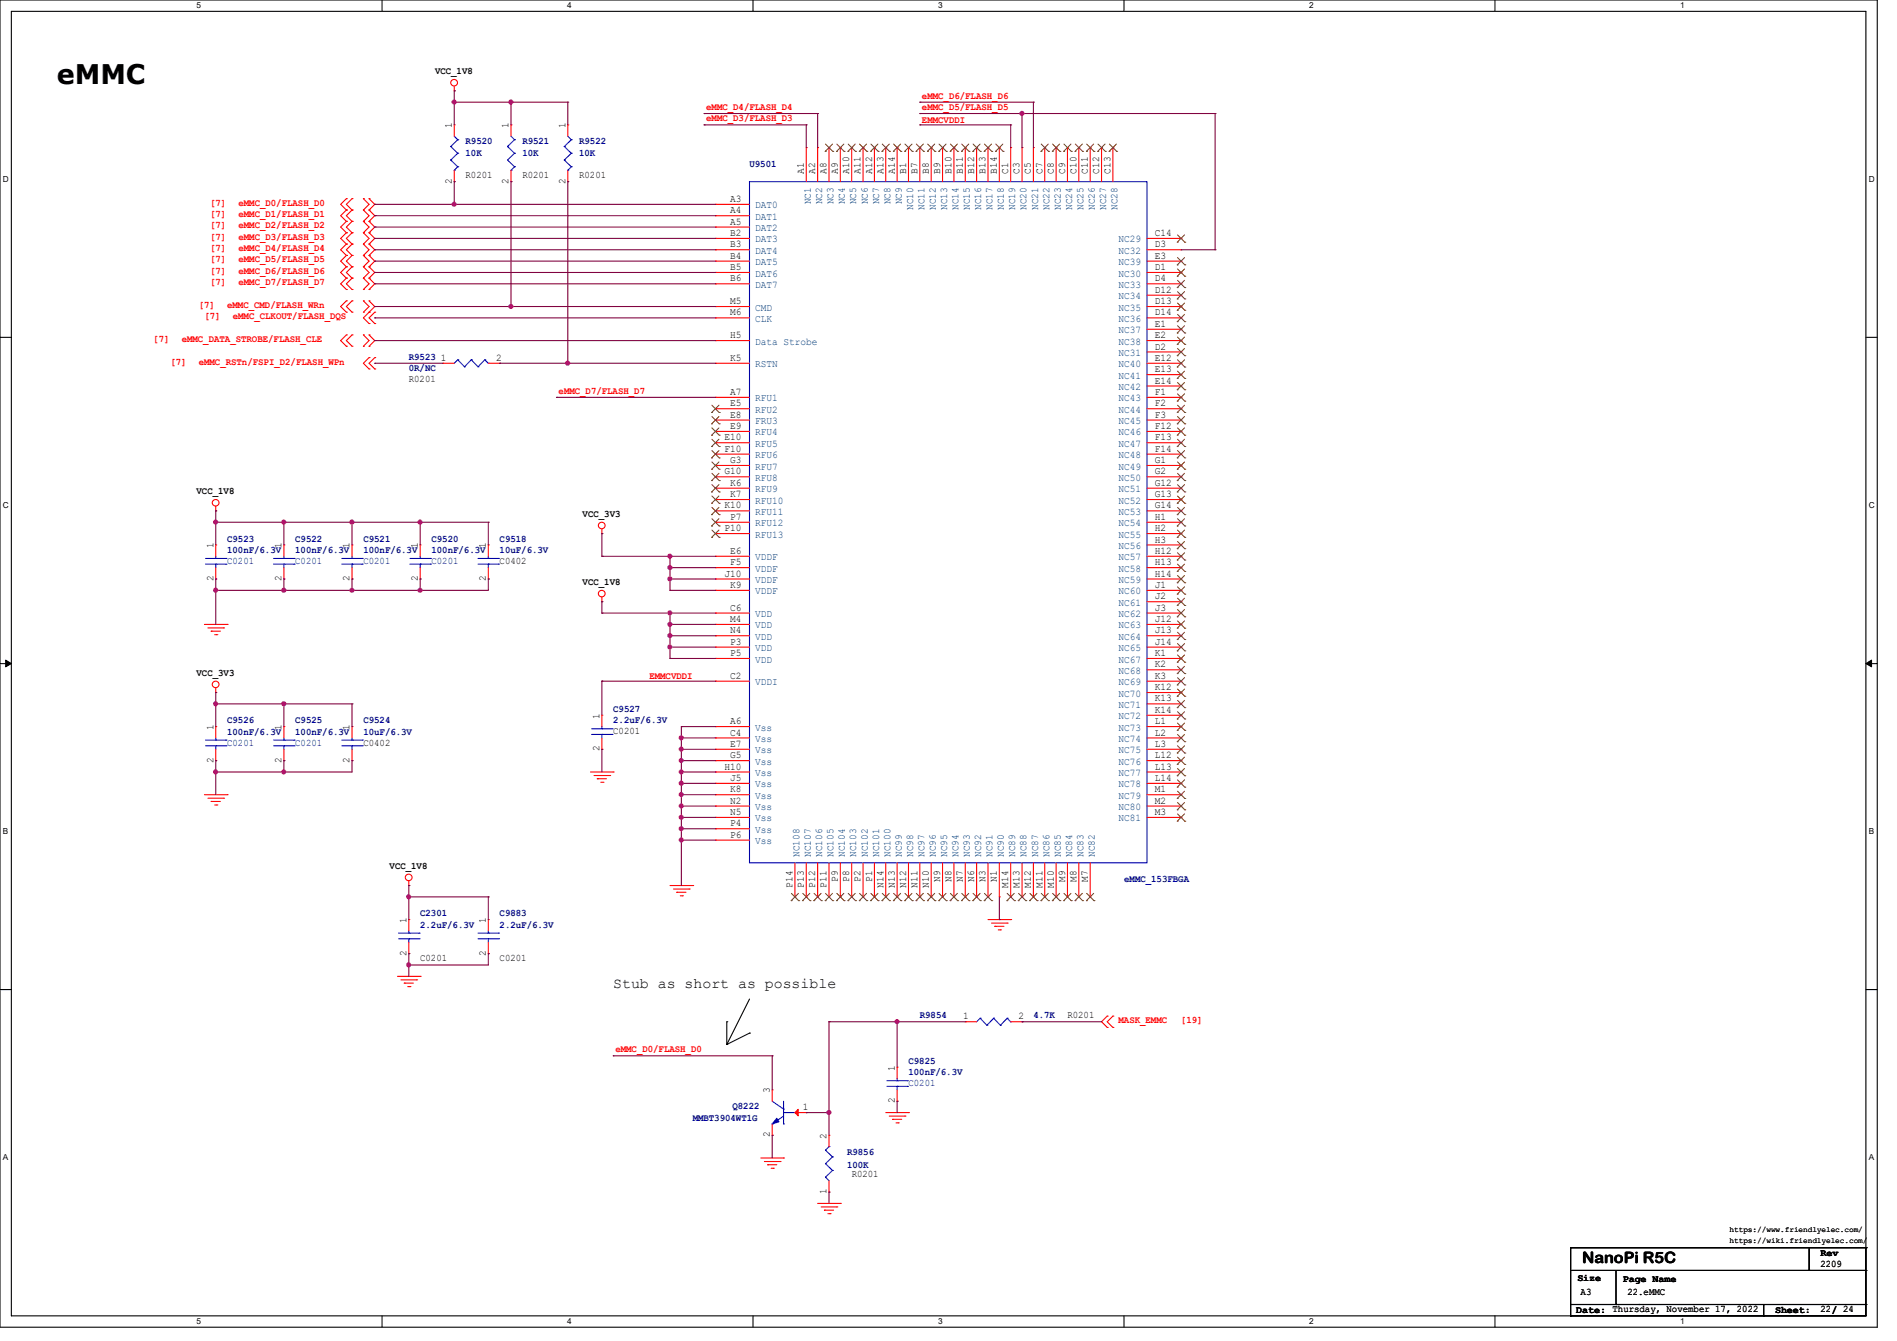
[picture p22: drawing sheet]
<svg xmlns="http://www.w3.org/2000/svg" width="297mm" height="210mm" viewBox="0 0 297 210" stroke-linecap="round" stroke-linejoin="round" font-family="sans-serif">
<defs><g id="words">
<text font-size="4.2" x="8.9" y="13.1">eMMC</text>
<text font-size="2.5" x="247.7" y="197.7">NanoPi R5C</text>
<text font-size="2.3" x="96" y="154.8">Stub as short as possible</text>
<g font-size="1.6">
<text x="68.1" y="11.6">VCC_1V8</text>
<text x="70.7" y="20.1" transform="rotate(-90 70.7 20.1)">1</text>
<text x="79.6" y="20.1" transform="rotate(-90 79.6 20.1)">1</text>
<text x="88.5" y="20.1" transform="rotate(-90 88.5 20.1)">1</text>
<text x="70.7" y="28.8" transform="rotate(-90 70.7 28.8)">2</text>
<text x="72.9" y="27.9">R0201</text>
<text x="79.6" y="28.8" transform="rotate(-90 79.6 28.8)">2</text>
<text x="81.8" y="27.9">R0201</text>
<text x="88.5" y="28.8" transform="rotate(-90 88.5 28.8)">2</text>
<text x="90.7" y="27.9">R0201</text>
<text x="125.9" y="27.2" transform="rotate(-90 125.9 27.2)">A1</text>
<text x="127.6" y="27.2" transform="rotate(-90 127.6 27.2)">A2</text>
<text x="129.4" y="27.2" transform="rotate(-90 129.4 27.2)">A8</text>
<text x="131.2" y="27.2" transform="rotate(-90 131.2 27.2)">A9</text>
<text x="133" y="27.2" transform="rotate(-90 133 27.2)">A10</text>
<text x="134.7" y="27.2" transform="rotate(-90 134.7 27.2)">A11</text>
<text x="136.5" y="27.2" transform="rotate(-90 136.5 27.2)">A12</text>
<text x="138.3" y="27.2" transform="rotate(-90 138.3 27.2)">A13</text>
<text x="140.1" y="27.2" transform="rotate(-90 140.1 27.2)">A14</text>
<text x="141.9" y="27.2" transform="rotate(-90 141.9 27.2)">B1</text>
<text x="143.6" y="27.2" transform="rotate(-90 143.6 27.2)">B7</text>
<text x="145.4" y="27.2" transform="rotate(-90 145.4 27.2)">B8</text>
<text x="147.2" y="27.2" transform="rotate(-90 147.2 27.2)">B9</text>
<text x="149" y="27.2" transform="rotate(-90 149 27.2)">B10</text>
<text x="150.8" y="27.2" transform="rotate(-90 150.8 27.2)">B11</text>
<text x="152.5" y="27.2" transform="rotate(-90 152.5 27.2)">B12</text>
<text x="154.3" y="27.2" transform="rotate(-90 154.3 27.2)">B13</text>
<text x="156.1" y="27.2" transform="rotate(-90 156.1 27.2)">B14</text>
<text x="157.9" y="27.2" transform="rotate(-90 157.9 27.2)">C1</text>
<text x="159.6" y="27.2" transform="rotate(-90 159.6 27.2)">C3</text>
<text x="161.4" y="27.2" transform="rotate(-90 161.4 27.2)">C5</text>
<text x="163.2" y="27.2" transform="rotate(-90 163.2 27.2)">C7</text>
<text x="165" y="27.2" transform="rotate(-90 165 27.2)">C8</text>
<text x="166.8" y="27.2" transform="rotate(-90 166.8 27.2)">C9</text>
<text x="168.5" y="27.2" transform="rotate(-90 168.5 27.2)">C10</text>
<text x="170.3" y="27.2" transform="rotate(-90 170.3 27.2)">C11</text>
<text x="172.1" y="27.2" transform="rotate(-90 172.1 27.2)">C12</text>
<text x="173.9" y="27.2" transform="rotate(-90 173.9 27.2)">C13</text>
<text x="114.3" y="31.6">A3</text>
<text x="114.3" y="33.4">A4</text>
<text x="114.3" y="35.2">A5</text>
<text x="114.3" y="37">B2</text>
<text x="114.3" y="38.7">B3</text>
<text x="114.3" y="40.5">B4</text>
<text x="180.8" y="37">C14</text>
<text x="180.8" y="38.7">D3</text>
<text x="180.8" y="40.5">E3</text>
<text x="114.3" y="42.3">B5</text>
<text x="114.3" y="44.1">B6</text>
<text x="114.3" y="47.6">M5</text>
<text x="180.8" y="42.3">D1</text>
<text x="180.8" y="44.1">D4</text>
<text x="180.8" y="45.8">D12</text>
<text x="180.8" y="47.6">D13</text>
<text x="114.3" y="53">H5</text>
<text x="114.3" y="49.4">M6</text>
<text x="180.8" y="49.4">D14</text>
<text x="180.8" y="51.2">E1</text>
<text x="180.8" y="53">E2</text>
<text x="64" y="59.9">R0201</text>
<text x="69" y="56.5">1</text>
<text x="77.7" y="56.5">2</text>
<text x="114.3" y="56.5">K5</text>
<text x="180.8" y="54.7">D2</text>
<text x="180.8" y="56.5">E12</text>
<text x="180.8" y="58.3">E13</text>
<text x="114.3" y="61.8">A7</text>
<text x="114.3" y="63.6">E5</text>
<text x="114.3" y="65.4">E8</text>
<text x="180.8" y="60.1">E14</text>
<text x="180.8" y="61.8">F1</text>
<text x="180.8" y="63.6">F2</text>
<text x="180.8" y="65.4">F3</text>
<text x="113.5" y="69">E10</text>
<text x="113.5" y="70.7">F10</text>
<text x="114.3" y="67.2">E9</text>
<text x="180.8" y="67.2">F12</text>
<text x="180.8" y="69">F13</text>
<text x="180.8" y="70.7">F14</text>
<text x="30.8" y="77.4">VCC_1V8</text>
<text x="113.5" y="74.3">G10</text>
<text x="114.3" y="72.5">G3</text>
<text x="114.3" y="76.1">K6</text>
<text x="114.3" y="77.9">K7</text>
<text x="180.8" y="72.5">G1</text>
<text x="180.8" y="74.3">G2</text>
<text x="180.8" y="76.1">G12</text>
<text x="180.8" y="77.9">G13</text>
<text x="91.2" y="80.9">VCC_3V3</text>
<text x="113.5" y="79.6">K10</text>
<text x="113.5" y="83.2">P10</text>
<text x="114.3" y="81.4">P7</text>
<text x="180.8" y="79.6">G14</text>
<text x="180.8" y="81.4">H1</text>
<text x="180.8" y="83.2">H2</text>
<text x="33.4" y="85.9" transform="rotate(-90 33.4 85.9)">1</text>
<text x="44.1" y="85.9" transform="rotate(-90 44.1 85.9)">1</text>
<text x="54.7" y="85.9" transform="rotate(-90 54.7 85.9)">1</text>
<text x="65.4" y="85.9" transform="rotate(-90 65.4 85.9)">1</text>
<text x="76.1" y="85.9" transform="rotate(-90 76.1 85.9)">1</text>
<text x="78.2" y="88.3">C0402</text>
<text x="114.3" y="86.7">E6</text>
<text x="114.3" y="88.5">F5</text>
<text x="180.8" y="85">H3</text>
<text x="180.8" y="86.7">H12</text>
<text x="180.8" y="88.5">H13</text>
<text x="33.4" y="91" transform="rotate(-90 33.4 91)">2</text>
<text x="44.1" y="91" transform="rotate(-90 44.1 91)">2</text>
<text x="54.7" y="91" transform="rotate(-90 54.7 91)">2</text>
<text x="65.4" y="91" transform="rotate(-90 65.4 91)">2</text>
<text x="76.1" y="91" transform="rotate(-90 76.1 91)">2</text>
<text x="91.2" y="91.6">VCC_1V8</text>
<text x="113.5" y="90.3">J10</text>
<text x="114.3" y="95.6">C6</text>
<text x="114.3" y="92.1">K9</text>
<text x="180.8" y="90.3">H14</text>
<text x="180.8" y="92.1">J1</text>
<text x="180.8" y="93.9">J2</text>
<text x="180.8" y="95.6">J3</text>
<text x="114.3" y="97.4">M4</text>
<text x="114.3" y="99.2">N4</text>
<text x="114.3" y="101">P3</text>
<text x="180.8" y="97.4">J12</text>
<text x="180.8" y="99.2">J13</text>
<text x="180.8" y="101">J14</text>
<text x="30.8" y="105.8">VCC_3V3</text>
<text x="114.3" y="106.3">C2</text>
<text x="114.3" y="102.7">P5</text>
<text x="180.8" y="102.7">K1</text>
<text x="180.8" y="104.5">K2</text>
<text x="180.8" y="106.3">K3</text>
<text x="93.9" y="112.6" transform="rotate(-90 93.9 112.6)">1</text>
<text x="114.3" y="113.4">A6</text>
<text x="180.8" y="108.1">K12</text>
<text x="180.8" y="109.9">K13</text>
<text x="180.8" y="111.6">K14</text>
<text x="180.8" y="113.4">L1</text>
<text x="33.4" y="119.5" transform="rotate(-90 33.4 119.5)">2</text>
<text x="33.4" y="114.3" transform="rotate(-90 33.4 114.3)">1</text>
<text x="44.1" y="119.5" transform="rotate(-90 44.1 119.5)">2</text>
<text x="44.1" y="114.3" transform="rotate(-90 44.1 114.3)">1</text>
<text x="54.7" y="119.5" transform="rotate(-90 54.7 119.5)">2</text>
<text x="54.7" y="114.3" transform="rotate(-90 54.7 114.3)">1</text>
<text x="56.9" y="116.8">C0402</text>
<text x="93.9" y="117.7" transform="rotate(-90 93.9 117.7)">2</text>
<text x="96" y="115">C0201</text>
<text x="114.3" y="115.2">C4</text>
<text x="114.3" y="117">E7</text>
<text x="114.3" y="118.7">G5</text>
<text x="180.8" y="115.2">L2</text>
<text x="180.8" y="117">L3</text>
<text x="180.8" y="118.7">L12</text>
<text x="113.5" y="120.5">H10</text>
<text x="114.3" y="122.3">J5</text>
<text x="114.3" y="124.1">K8</text>
<text x="114.3" y="125.9">N2</text>
<text x="180.8" y="120.5">L13</text>
<text x="180.8" y="122.3">L14</text>
<text x="180.8" y="124.1">M1</text>
<text x="180.8" y="125.9">M2</text>
<text x="114.3" y="127.6">N5</text>
<text x="114.3" y="129.4">P4</text>
<text x="114.3" y="131.2">P6</text>
<text x="180.8" y="127.6">M3</text>
<text x="61" y="136.1">VCC_1V8</text>
<text x="124.1" y="139" transform="rotate(-90 124.1 139)">P14</text>
<text x="125.9" y="139" transform="rotate(-90 125.9 139)">P13</text>
<text x="127.6" y="139" transform="rotate(-90 127.6 139)">P12</text>
<text x="129.4" y="139" transform="rotate(-90 129.4 139)">P11</text>
<text x="131.2" y="138.1" transform="rotate(-90 131.2 138.1)">P9</text>
<text x="133" y="138.1" transform="rotate(-90 133 138.1)">P8</text>
<text x="134.7" y="138.1" transform="rotate(-90 134.7 138.1)">P2</text>
<text x="136.5" y="138.1" transform="rotate(-90 136.5 138.1)">P1</text>
<text x="138.3" y="139" transform="rotate(-90 138.3 139)">N14</text>
<text x="140.1" y="139" transform="rotate(-90 140.1 139)">N13</text>
<text x="141.9" y="139" transform="rotate(-90 141.9 139)">N12</text>
<text x="143.6" y="139" transform="rotate(-90 143.6 139)">N11</text>
<text x="145.4" y="139" transform="rotate(-90 145.4 139)">N10</text>
<text x="147.2" y="138.1" transform="rotate(-90 147.2 138.1)">N9</text>
<text x="149" y="138.1" transform="rotate(-90 149 138.1)">N8</text>
<text x="150.8" y="138.1" transform="rotate(-90 150.8 138.1)">N7</text>
<text x="152.5" y="138.1" transform="rotate(-90 152.5 138.1)">N6</text>
<text x="154.3" y="138.1" transform="rotate(-90 154.3 138.1)">N3</text>
<text x="156.1" y="138.1" transform="rotate(-90 156.1 138.1)">N1</text>
<text x="157.9" y="139" transform="rotate(-90 157.9 139)">M14</text>
<text x="159.6" y="139" transform="rotate(-90 159.6 139)">M13</text>
<text x="161.4" y="139" transform="rotate(-90 161.4 139)">M12</text>
<text x="163.2" y="139" transform="rotate(-90 163.2 139)">M11</text>
<text x="165" y="139" transform="rotate(-90 165 139)">M10</text>
<text x="166.8" y="138.1" transform="rotate(-90 166.8 138.1)">M9</text>
<text x="168.5" y="138.1" transform="rotate(-90 168.5 138.1)">M8</text>
<text x="170.3" y="138.1" transform="rotate(-90 170.3 138.1)">M7</text>
<text x="63.6" y="149.7" transform="rotate(-90 63.6 149.7)">2</text>
<text x="63.6" y="144.6" transform="rotate(-90 63.6 144.6)">1</text>
<text x="76.1" y="149.7" transform="rotate(-90 76.1 149.7)">2</text>
<text x="76.1" y="144.6" transform="rotate(-90 76.1 144.6)">1</text>
<text x="65.8" y="150.6">C0201</text>
<text x="78.2" y="150.6">C0201</text>
<text x="150.8" y="159.6">1</text>
<text x="159.5" y="159.6">2</text>
<text x="167.1" y="159.5">R0201</text>
<text x="140.1" y="167.7" transform="rotate(-90 140.1 167.7)">1</text>
<text x="120.5" y="171.2" transform="rotate(-90 120.5 171.2)">3</text>
<text x="125.7" y="173.9">1</text>
<text x="140.1" y="172.8" transform="rotate(-90 140.1 172.8)">2</text>
<text x="120.5" y="178.1" transform="rotate(-90 120.5 178.1)">2</text>
<text x="129.4" y="178.4" transform="rotate(-90 129.4 178.4)">2</text>
<text x="133.3" y="184.4">R0201</text>
<text x="129.4" y="187" transform="rotate(-90 129.4 187)">1</text>
<text x="285" y="196.7">Rev</text>
<text x="247" y="200.6">Size</text>
<text x="247.5" y="202.9">A3</text>
<text x="254.1" y="200.7">Page Name</text>
<text x="254.8" y="202.9">22.eMMC</text>
<text x="285" y="198.4">2209</text>
<text x="246.8" y="205.6">Date: Thursday, November 17, 2022</text>
<text x="277.9" y="205.6">Sheet:</text>
<text x="285" y="205.5">22/ 24</text>
</g>
<g font-size="1.6" fill="#f00">
<text x="110.6" y="17.2">eMMC_D4/FLASH_D4</text>
<text x="144.4" y="15.5">eMMC_D6/FLASH_D6</text>
<text x="144.4" y="17.2">eMMC_D5/FLASH_D5</text>
<text x="110.6" y="19">eMMC_D3/FLASH_D3</text>
<text x="144.4" y="19.2">EMMCVDDI</text>
<text x="32.9" y="35.8">[7]</text>
<text x="32.9" y="32.2">[7]</text>
<text x="32.9" y="34">[7]</text>
<text x="37.3" y="35.8">eMMC_D2/FLASH_D2</text>
<text x="37.3" y="32.2">eMMC_D0/FLASH_D0</text>
<text x="37.3" y="34">eMMC_D1/FLASH_D1</text>
<text x="32.9" y="37.5">[7]</text>
<text x="32.9" y="39.3">[7]</text>
<text x="32.9" y="41.1">[7]</text>
<text x="37.3" y="37.5">eMMC_D3/FLASH_D3</text>
<text x="37.3" y="39.3">eMMC_D4/FLASH_D4</text>
<text x="37.3" y="41.1">eMMC_D5/FLASH_D5</text>
<text x="32.9" y="44.7">[7]</text>
<text x="32.9" y="42.9">[7]</text>
<text x="37.3" y="44.7">eMMC_D7/FLASH_D7</text>
<text x="37.3" y="42.9">eMMC_D6/FLASH_D6</text>
<text x="24" y="53.5">[7]</text>
<text x="28.4" y="53.5">eMMC_DATA_STROBE/FLASH_CLE</text>
<text x="31.1" y="48.2">[7]</text>
<text x="32" y="50">[7]</text>
<text x="35.6" y="48.2">eMMC_CMD/FLASH_WRn</text>
<text x="36.4" y="50">eMMC_CLKOUT/FLASH_DQS</text>
<text x="26.7" y="57.1">[7]</text>
<text x="31.1" y="57.1">eMMC_RSTn/FSPI_D2/FLASH_WPn</text>
<text x="87.5" y="61.7">eMMC_D7/FLASH_D7</text>
<text x="101.7" y="106.3">EMMCVDDI</text>
<text x="175.1" y="160.2">MASK_EMMC</text>
<text x="184.9" y="160.2">[19]</text>
<text x="96.3" y="164.8">eMMC_D0/FLASH_D0</text>
</g>
<g font-size="1.6" fill="#00007f">
<text x="72.9" y="22.6">R9520</text>
<text x="81.8" y="22.6">R9521</text>
<text x="90.7" y="22.6">R9522</text>
<text x="72.9" y="24.4">10K</text>
<text x="81.8" y="24.4">10K</text>
<text x="90.7" y="24.4">10K</text>
<text x="117.3" y="26.2">U9501</text>
<text x="64" y="56.4">R9523</text>
<text x="64" y="58.2">0R/NC</text>
<text x="35.6" y="84.8">C9523</text>
<text x="35.6" y="86.6">100nF/6.3V</text>
<text x="35.6" y="88.3">C0201</text>
<text x="46.2" y="84.8">C9522</text>
<text x="46.2" y="86.6">100nF/6.3V</text>
<text x="46.2" y="88.3">C0201</text>
<text x="56.9" y="84.8">C9521</text>
<text x="56.9" y="86.6">100nF/6.3V</text>
<text x="56.9" y="88.3">C0201</text>
<text x="67.6" y="84.8">C9520</text>
<text x="67.6" y="86.6">100nF/6.3V</text>
<text x="67.6" y="88.3">C0201</text>
<text x="78.2" y="84.8">C9518</text>
<text x="78.2" y="86.6">10uF/6.3V</text>
<text x="35.6" y="113.3">C9526</text>
<text x="46.2" y="113.3">C9525</text>
<text x="56.9" y="113.3">C9524</text>
<text x="96" y="111.5">C9527</text>
<text x="96" y="113.3">2.2uF/6.3V</text>
<text x="35.6" y="115.1">100nF/6.3V</text>
<text x="35.6" y="116.8">C0201</text>
<text x="46.2" y="115.1">100nF/6.3V</text>
<text x="46.2" y="116.8">C0201</text>
<text x="56.9" y="115.1">10uF/6.3V</text>
<text x="65.8" y="143.5">C2301</text>
<text x="78.2" y="143.5">C9883</text>
<text x="176" y="138.2">eMMC_153FBGA</text>
<text x="65.8" y="145.3">2.2uF/6.3V</text>
<text x="78.2" y="145.3">2.2uF/6.3V</text>
<text x="144" y="159.5">R9854</text>
<text x="161.8" y="159.5">4.7K</text>
<text x="142.2" y="166.6">C9825</text>
<text x="114.7" y="173.7">Q8222</text>
<text x="142.2" y="168.4">100nF/6.3V</text>
<text x="142.2" y="170.1">C0201</text>
<text x="108.5" y="175.5">MMBT3904WT1G</text>
<text x="132.6" y="180.8">R9856</text>
<text x="132.6" y="183">100K</text>
</g>
<g font-size="1.6" fill="#003f7f">
<text x="118.2" y="32.6">DAT0</text>
<text x="118.2" y="34.4">DAT1</text>
<text x="127" y="32" transform="rotate(-90 127 32)">NC1</text>
<text x="128.7" y="32" transform="rotate(-90 128.7 32)">NC2</text>
<text x="130.5" y="32" transform="rotate(-90 130.5 32)">NC3</text>
<text x="132.3" y="32" transform="rotate(-90 132.3 32)">NC4</text>
<text x="134.1" y="32" transform="rotate(-90 134.1 32)">NC5</text>
<text x="135.8" y="32" transform="rotate(-90 135.8 32)">NC6</text>
<text x="137.6" y="32" transform="rotate(-90 137.6 32)">NC7</text>
<text x="139.4" y="32" transform="rotate(-90 139.4 32)">NC8</text>
<text x="141.2" y="32" transform="rotate(-90 141.2 32)">NC9</text>
<text x="143" y="32.9" transform="rotate(-90 143 32.9)">NC10</text>
<text x="144.7" y="32.9" transform="rotate(-90 144.7 32.9)">NC11</text>
<text x="146.5" y="32.9" transform="rotate(-90 146.5 32.9)">NC12</text>
<text x="148.3" y="32.9" transform="rotate(-90 148.3 32.9)">NC13</text>
<text x="150.1" y="32.9" transform="rotate(-90 150.1 32.9)">NC14</text>
<text x="151.9" y="32.9" transform="rotate(-90 151.9 32.9)">NC15</text>
<text x="153.6" y="32.9" transform="rotate(-90 153.6 32.9)">NC16</text>
<text x="155.4" y="32.9" transform="rotate(-90 155.4 32.9)">NC17</text>
<text x="157.2" y="32.9" transform="rotate(-90 157.2 32.9)">NC18</text>
<text x="159" y="32.9" transform="rotate(-90 159 32.9)">NC19</text>
<text x="160.7" y="32.9" transform="rotate(-90 160.7 32.9)">NC20</text>
<text x="162.5" y="32.9" transform="rotate(-90 162.5 32.9)">NC21</text>
<text x="164.3" y="32.9" transform="rotate(-90 164.3 32.9)">NC22</text>
<text x="166.1" y="32.9" transform="rotate(-90 166.1 32.9)">NC23</text>
<text x="167.9" y="32.9" transform="rotate(-90 167.9 32.9)">NC24</text>
<text x="169.6" y="32.9" transform="rotate(-90 169.6 32.9)">NC25</text>
<text x="171.4" y="32.9" transform="rotate(-90 171.4 32.9)">NC26</text>
<text x="173.2" y="32.9" transform="rotate(-90 173.2 32.9)">NC27</text>
<text x="175" y="32.9" transform="rotate(-90 175 32.9)">NC28</text>
<text x="118.2" y="36.2">DAT2</text>
<text x="118.2" y="38">DAT3</text>
<text x="118.2" y="39.8">DAT4</text>
<text x="118.2" y="41.5">DAT5</text>
<text x="175.1" y="38">NC29</text>
<text x="175.1" y="39.8">NC32</text>
<text x="175.1" y="41.5">NC39</text>
<text x="118.2" y="43.3">DAT6</text>
<text x="118.2" y="45.1">DAT7</text>
<text x="175.1" y="43.3">NC30</text>
<text x="175.1" y="45.1">NC33</text>
<text x="175.1" y="46.9">NC34</text>
<text x="118.2" y="54">Data Strobe</text>
<text x="118.2" y="48.6">CMD</text>
<text x="118.2" y="50.4">CLK</text>
<text x="175.1" y="48.6">NC35</text>
<text x="175.1" y="50.4">NC36</text>
<text x="175.1" y="52.2">NC37</text>
<text x="175.1" y="54">NC38</text>
<text x="118.2" y="57.5">RSTN</text>
<text x="175.1" y="55.8">NC31</text>
<text x="175.1" y="57.5">NC40</text>
<text x="175.1" y="59.3">NC41</text>
<text x="118.2" y="62.9">RFU1</text>
<text x="118.2" y="64.6">RFU2</text>
<text x="175.1" y="61.1">NC42</text>
<text x="175.1" y="62.9">NC43</text>
<text x="175.1" y="64.6">NC44</text>
<text x="118.2" y="66.4">FRU3</text>
<text x="118.2" y="68.2">RFU4</text>
<text x="118.2" y="70">RFU5</text>
<text x="118.2" y="71.8">RFU6</text>
<text x="175.1" y="66.4">NC45</text>
<text x="175.1" y="68.2">NC46</text>
<text x="175.1" y="70">NC47</text>
<text x="175.1" y="71.8">NC48</text>
<text x="118.2" y="73.5">RFU7</text>
<text x="118.2" y="75.3">RFU8</text>
<text x="118.2" y="77.1">RFU9</text>
<text x="175.1" y="73.5">NC49</text>
<text x="175.1" y="75.3">NC50</text>
<text x="175.1" y="77.1">NC51</text>
<text x="118.2" y="78.9">RFU10</text>
<text x="118.2" y="80.6">RFU11</text>
<text x="118.2" y="82.4">RFU12</text>
<text x="175.1" y="78.9">NC52</text>
<text x="175.1" y="80.6">NC53</text>
<text x="175.1" y="82.4">NC54</text>
<text x="118.2" y="87.8">VDDF</text>
<text x="118.2" y="89.5">VDDF</text>
<text x="118.2" y="84.2">RFU13</text>
<text x="175.1" y="84.2">NC55</text>
<text x="175.1" y="86">NC56</text>
<text x="175.1" y="87.8">NC57</text>
<text x="175.1" y="89.5">NC58</text>
<text x="118.2" y="91.3">VDDF</text>
<text x="118.2" y="93.1">VDDF</text>
<text x="175.1" y="91.3">NC59</text>
<text x="175.1" y="93.1">NC60</text>
<text x="175.1" y="94.9">NC61</text>
<text x="118.2" y="96.6">VDD</text>
<text x="118.2" y="98.4">VDD</text>
<text x="118.2" y="100.2">VDD</text>
<text x="118.2" y="102">VDD</text>
<text x="175.1" y="96.6">NC62</text>
<text x="175.1" y="98.4">NC63</text>
<text x="175.1" y="100.2">NC64</text>
<text x="175.1" y="102">NC65</text>
<text x="118.2" y="107.3">VDDI</text>
<text x="118.2" y="103.8">VDD</text>
<text x="175.1" y="103.8">NC67</text>
<text x="175.1" y="105.5">NC68</text>
<text x="175.1" y="107.3">NC69</text>
<text x="175.1" y="109.1">NC70</text>
<text x="175.1" y="110.9">NC71</text>
<text x="175.1" y="112.7">NC72</text>
<text x="118.2" y="114.4">Vss</text>
<text x="118.2" y="116.2">Vss</text>
<text x="118.2" y="118">Vss</text>
<text x="118.2" y="119.8">Vss</text>
<text x="175.1" y="114.4">NC73</text>
<text x="175.1" y="116.2">NC74</text>
<text x="175.1" y="118">NC75</text>
<text x="175.1" y="119.8">NC76</text>
<text x="118.2" y="121.5">Vss</text>
<text x="118.2" y="123.3">Vss</text>
<text x="118.2" y="125.1">Vss</text>
<text x="175.1" y="121.5">NC77</text>
<text x="175.1" y="123.3">NC78</text>
<text x="175.1" y="125.1">NC79</text>
<text x="118.2" y="126.9">Vss</text>
<text x="118.2" y="128.7">Vss</text>
<text x="118.2" y="130.4">Vss</text>
<text x="175.1" y="126.9">NC80</text>
<text x="175.1" y="128.7">NC81</text>
<text x="118.2" y="132.2">Vss</text>
<text x="125.2" y="134.2" transform="rotate(-90 125.2 134.2)">NC108</text>
<text x="127" y="134.2" transform="rotate(-90 127 134.2)">NC107</text>
<text x="128.7" y="134.2" transform="rotate(-90 128.7 134.2)">NC106</text>
<text x="130.5" y="134.2" transform="rotate(-90 130.5 134.2)">NC105</text>
<text x="132.3" y="134.2" transform="rotate(-90 132.3 134.2)">NC104</text>
<text x="134.1" y="134.2" transform="rotate(-90 134.1 134.2)">NC103</text>
<text x="135.8" y="134.2" transform="rotate(-90 135.8 134.2)">NC102</text>
<text x="137.6" y="134.2" transform="rotate(-90 137.6 134.2)">NC101</text>
<text x="139.4" y="134.2" transform="rotate(-90 139.4 134.2)">NC100</text>
<text x="141.2" y="134.2" transform="rotate(-90 141.2 134.2)">NC99</text>
<text x="143" y="134.2" transform="rotate(-90 143 134.2)">NC98</text>
<text x="144.7" y="134.2" transform="rotate(-90 144.7 134.2)">NC97</text>
<text x="146.5" y="134.2" transform="rotate(-90 146.5 134.2)">NC96</text>
<text x="148.3" y="134.2" transform="rotate(-90 148.3 134.2)">NC95</text>
<text x="150.1" y="134.2" transform="rotate(-90 150.1 134.2)">NC94</text>
<text x="151.9" y="134.2" transform="rotate(-90 151.9 134.2)">NC93</text>
<text x="153.6" y="134.2" transform="rotate(-90 153.6 134.2)">NC92</text>
<text x="155.4" y="134.2" transform="rotate(-90 155.4 134.2)">NC91</text>
<text x="157.2" y="134.2" transform="rotate(-90 157.2 134.2)">NC90</text>
<text x="159" y="134.2" transform="rotate(-90 159 134.2)">NC89</text>
<text x="160.7" y="134.2" transform="rotate(-90 160.7 134.2)">NC88</text>
<text x="162.5" y="134.2" transform="rotate(-90 162.5 134.2)">NC87</text>
<text x="164.3" y="134.2" transform="rotate(-90 164.3 134.2)">NC86</text>
<text x="166.1" y="134.2" transform="rotate(-90 166.1 134.2)">NC85</text>
<text x="167.9" y="134.2" transform="rotate(-90 167.9 134.2)">NC84</text>
<text x="169.6" y="134.2" transform="rotate(-90 169.6 134.2)">NC83</text>
<text x="171.4" y="134.2" transform="rotate(-90 171.4 134.2)">NC82</text>
</g>
<g font-size="1.3">
<text x="30.8" y="1.3">5</text>
<text x="88.8" y="1.3">4</text>
<text x="146.9" y="1.3">3</text>
<text x="205" y="1.3">2</text>
<text x="263.1" y="1.3">1</text>
<text x=".5" y="28.4">D</text>
<text x="292.6" y="28.4">D</text>
<text x=".5" y="79.5">C</text>
<text x="292.6" y="79.5">C</text>
<text x=".5" y="130.6">B</text>
<text x="292.6" y="130.6">B</text>
<text x=".5" y="181.7">A</text>
<text x="292.6" y="181.7">A</text>
<text x="30.8" y="207.4">5</text>
<text x="88.8" y="207.4">4</text>
<text x="146.9" y="207.4">3</text>
<text x="205" y="207.4">2</text>
<text x="263.1" y="207.4">1</text>
</g>
<g font-size="1.2">
<text x="270.8" y="194.6">https://wiki.friendlyelec.com/</text>
<text x="270.8" y="192.9">https://www.friendlyelec.com/</text>
</g>
</g></defs>
<path d="M0 0h293.9v207.9h-293.9zM1.8 1.8h290.3v204.3h-290.3z" fill="none" stroke="#000" stroke-width=".17"/>
<g fill="#fff">
<path d="M30.8 .2h.7v1.4h-.7z"/>
<path d="M30.8 206.2h.7v1.4h-.7z"/>
</g>
<path d="M59.8 0v1.8M59.8 206.1v1.8" fill="none" stroke="#000" stroke-width=".17"/>
<g fill="#fff">
<path d="M88.8 .2h.7v1.4h-.7z"/>
<path d="M88.8 206.2h.7v1.4h-.7z"/>
</g>
<path d="M117.9 0v1.8M117.9 206.1v1.8" fill="none" stroke="#000" stroke-width=".17"/>
<g fill="#fff">
<path d="M146.9 .2h.7v1.4h-.7z"/>
<path d="M146.9 206.2h.7v1.4h-.7z"/>
</g>
<path d="M176 0v1.8M176 206.1v1.8" fill="none" stroke="#000" stroke-width=".17"/>
<g fill="#fff">
<path d="M205 .2h.7v1.4h-.7z"/>
<path d="M205 206.2h.7v1.4h-.7z"/>
</g>
<path d="M234.1 0v1.8M234.1 206.1v1.8" fill="none" stroke="#000" stroke-width=".17"/>
<g fill="#fff">
<path d="M263.1 .2h.6v1.4h-.6z"/>
<path d="M263.1 206.2h.6v1.4h-.6z"/>
<path d="M.5 27.3h.9v1.4h-.9z"/>
<path d="M292.6 27.3h.9v1.4h-.9z"/>
<path d="M.5 78.4h.9v1.4h-.9z"/>
<path d="M292.6 78.4h.9v1.4h-.9z"/>
</g>
<path d="M0 52.8h1.8M292.1 52.8h1.8" fill="none" stroke="#000" stroke-width=".17"/>
<g fill="#fff">
<path d="M.5 129.5h.8v1.4h-.8z"/>
<path d="M292.6 129.5h.8v1.4h-.8z"/>
</g>
<path d="M0 103.9h1.8M292.1 103.9h1.8" fill="none" stroke="#000" stroke-width=".17"/>
<path d="M.9 103.4l.9 .5-.9 .5zM292.1 103.9l.9-.5v1z" fill="#000" stroke="#000" stroke-width=".16"/>
<g fill="#fff">
<path d="M.5 180.5h.8v1.4h-.8z"/>
<path d="M292.6 180.5h.8v1.4h-.8z"/>
</g>
<g fill="none" stroke="#000" stroke-width=".17">
<path d="M0 155h1.8M117.3 156.5l-3.5 7.1M292.1 155h1.8M113.8 163.6h.1M113.8 160h.1M113.8 160v3.6M117.3 161.8h.1M117.3 161.8l-3.5 1.8M245.9 195.4h.1M245.9 199h46.2M245.9 195.4v10.7M245.9 195.4h46.2"/>
<path d="M253 199v5.3M283.3 199h.1M283.3 195.4v3.6M292.1 199h.1M292.1 195.4h.1M292.1 195.4v10.7h-46.2M245.9 206.1h.1M245.9 204.3h46.2M253 204.3h.1M256.6 204.3h.1M276.1 206.1h.1M276.1 204.3v1.8"/>
<path d="M292.1 204.3h.1"/>
</g>
<g fill="none" stroke="#f00" stroke-width=".17">
<path d="M71.1 14.2h.1M71.1 19.6h.1M71.1 13.5v.7M71.1 19.6v1.7M80 19.6h.1M80 19.6v1.7M88.9 19.6h.1M88.9 19.6v1.7M54.2 36.4h.1M54.2 34.7h.1M54.2 32.9h.1M54.2 31.1h.1"/>
<path d="M54.2 38.2h.1M54.2 34.7l-.9 .9 .9 .8M54.2 36.4l-.9 .9 .9 .9M54.2 31.1l-.9 .9 .9 .9M54.2 32.9l-.9 .9 .9 .9M54.2 38.2l-.9 .9 .9 .9M55.1 36.4h.1M55.1 34.7h.1M55.1 32.9h.1M55.1 31.1h.1M55.1 38.2h.1M55.1 38.2l-.9 .9 .9 .9"/>
<path d="M55.1 31.1l-.9 .9 .9 .9M55.1 34.7l-.9 .9 .9 .8M55.1 32.9l-.9 .9 .9 .9M55.1 36.4l-.9 .9 .9 .9M56.9 36.4h.1M56.9 34.7h.1M56.9 32.9h.1M56.9 31.1h.1M56.9 38.2h.1M56.9 34.7l.9 .9-.9 .8M56.9 38.2l.9 .9-.9 .9M56.9 31.1l.9 .9-.9 .9"/>
<path d="M56.9 36.4l.9 .9-.9 .9M56.9 32.9l.9 .9-.9 .9M57.8 34.7h.1M57.8 36.4h.1M57.8 31.1h.1M57.8 32.9h.1M57.8 38.2h.1M57.8 34.7l.9 .9-.9 .8M57.8 31.1l.9 .9-.9 .9M57.8 36.4l.9 .9-.9 .9M57.8 38.2l.9 .9-.9 .9M57.8 32.9l.9 .9-.9 .9"/>
<path d="M71.1 28.4h.1M71.1 26.7v1.7M80 28.4h.1M80 26.7v1.7M88.9 28.4h.1M88.9 26.7v1.7M112 32h.1M112 33.8h.1M112 35.6h.1M112 37.3h.1M112 39.1h.1M112 32h5.3"/>
<path d="M112 33.8h5.3M112 35.6h5.3M112 37.3h5.3M112 39.1h5.3M126.2 23.1h.1M126.2 23.1v5.3M128 23.1h.1M128 23.1v5.3M129.8 23.1h.1M129.8 23.1v5.3M131.6 23.1h.1M131.6 23.1v5.3"/>
<path d="M133.4 23.1h.1M133.4 23.1v5.3M135.1 23.1h.1M135.1 23.1v5.3M136.9 23.1h.1M136.9 23.1v5.3M138.7 23.1h.1M138.7 23.1v5.3M140.5 23.1h.1M140.5 23.1v5.3M142.2 23.1h.1M142.2 23.1v5.3"/>
<path d="M144 23.1h.1M144 23.1v5.3M145.8 23.1h.1M145.8 23.1v5.3M147.6 23.1h.1M147.6 23.1v5.3M149.4 23.1h.1M149.4 23.1v5.3M151.1 23.1h.1M151.1 23.1v5.3M152.9 23.1h.1M152.9 23.1v5.3"/>
<path d="M154.7 23.1h.1M154.7 23.1v5.3M156.5 23.1h.1M156.5 23.1v5.3M158.2 23.1h.1M158.2 23.1v5.3M160 23.1h.1M160 23.1v5.3M161.8 23.1h.1M161.8 23.1v5.3M163.6 23.1h.1M163.6 23.1v5.3"/>
<path d="M165.4 23.1h.1M165.4 23.1v5.3M167.1 23.1h.1M167.1 23.1v5.3M168.9 23.1h.1M168.9 23.1v5.3M170.7 23.1h.1M170.7 23.1v5.3M172.5 23.1h.1M172.5 23.1v5.3M174.2 23.1h.1M174.2 23.1v5.3"/>
<path d="M179.6 37.3h5.3M179.6 39.1h5.3M184.9 37.3h.1M184.9 39.1h.1M54.2 40h.1M54.2 45.3h.1M54.2 43.6h.1M54.2 41.8h.1M54.2 54.2h.1M54.2 52.5h.1M54.2 48.9h.1M54.2 47.1h.1"/>
<path d="M54.2 40l-.9 .9 .9 .9M54.2 41.8l-.9 .9 .9 .9M54.2 43.6l-.9 .8 .9 .9M54.2 47.1l-.9 .9 .9 .9M54.2 52.5l-.9 .8 .9 .9M55.1 40h.1M55.1 45.3h.1M55.1 43.6h.1M55.1 41.8h.1M55.1 54.2h.1M55.1 52.5h.1M55.1 48.9h.1"/>
<path d="M55.1 47.1h.1M55.1 40l-.9 .9 .9 .9M55.1 41.8l-.9 .9 .9 .9M55.1 47.1l-.9 .9 .9 .9M55.1 43.6l-.9 .8 .9 .9M55.1 52.5l-.9 .8 .9 .9M56.9 40h.1M56.9 45.3h.1M56.9 43.6h.1M56.9 41.8h.1M56.9 54.2h.1M56.9 52.5h.1"/>
<path d="M56.9 48.9h.1M56.9 47.1h.1M56.9 40l.9 .9-.9 .9M56.9 41.8l.9 .9-.9 .9M56.9 43.6l.9 .8-.9 .9M56.9 47.1l.9 .9-.9 .9M56.9 52.5l.9 .8-.9 .9M57.8 40h.1M57.8 43.6h.1M57.8 45.3h.1M57.8 41.8h.1M57.8 52.5h.1"/>
<path d="M57.8 54.2h.1M57.8 50.7h.1M57.8 48.9h.1M57.8 47.1h.1M57.8 57.8h.1M57.8 56h.1M57.8 40l.9 .9-.9 .9M57.8 41.8l.9 .9-.9 .9M57.8 43.6l.9 .8-.9 .9M57.8 47.1l.9 .9-1.8 1.8 .9 .9M57.8 52.5l.9 .8-.9 .9M57.8 56l-.9 .9 .9 .9"/>
<path d="M58.7 50.7h.1M58.7 48.9h.1M58.7 57.8h.1M58.7 56h.1M58.7 56l-.9 .9 .9 .9M58.7 48.9l-.9 .9 .9 .9M69.3 56.9h.1M69.3 56.9h1.8M76.5 56.9h1.7M78.2 56.9h.1M112 40.9h.1M112 42.7h.1"/>
<path d="M112 44.4h.1M112 53.3h.1M112 56.9h.1M112 48h.1M112 49.8h.1M112 40.9h5.3M112 42.7h5.3M112 44.4h5.3M112 48h5.3M112 49.8h5.3M112 53.3h5.3M112 56.9h5.3"/>
<path d="M179.6 40.9h5.3M179.6 42.7h5.3M179.6 44.4h5.3M179.6 46.2h5.3M179.6 48h5.3M179.6 49.8h5.3M179.6 51.6h5.3M179.6 53.3h5.3M179.6 55.1h5.3M179.6 56.9h5.3M179.6 58.7h5.3M184.9 40.9h.1"/>
<path d="M184.9 42.7h.1M184.9 44.4h.1M184.9 46.2h.1M184.9 48h.1M184.9 49.8h.1M184.9 51.6h.1M184.9 53.3h.1M184.9 55.1h.1M184.9 56.9h.1M184.9 58.7h.1M33.8 79.3v.7M112 62.2h.1"/>
<path d="M112 64h.1M112 65.8h.1M112 67.6h.1M112 69.3h.1M112 71.1h.1M112 72.9h.1M112 74.7h.1M112 76.5h.1M112 78.2h.1M112 62.2h5.3M112 64h5.3M112 65.8h5.3"/>
<path d="M112 67.6h5.3M112 69.3h5.3M112 71.1h5.3M112 72.9h5.3M112 74.7h5.3M112 76.5h5.3M112 78.2h5.3M179.6 62.2h5.3M179.6 64h5.3M179.6 65.8h5.3M179.6 67.6h5.3M179.6 69.3h5.3"/>
<path d="M179.6 60.5h5.3M179.6 71.1h5.3M179.6 72.9h5.3M179.6 74.7h5.3M179.6 76.5h5.3M179.6 78.2h5.3M184.9 60.5h.1M184.9 62.2h.1M184.9 64h.1M184.9 65.8h.1M184.9 67.6h.1M184.9 69.3h.1"/>
<path d="M184.9 71.1h.1M184.9 72.9h.1M184.9 74.7h.1M184.9 76.5h.1M184.9 78.2h.1M32 97.8h3.6M32.6 98.3h2.4M33.1 98.8h.1M33.1 98.8h1.4M33.6 99.4h.4M33.8 80h.1M33.8 85.3h.1"/>
<path d="M33.8 90.7h.1M33.8 85.3v1.8M33.8 88.9v1.8M34 99.4h.1M35 98.3h.1M35.6 97.8h.1M44.5 85.3h.1M44.5 90.7h.1M44.5 85.3v1.8M44.5 88.9v1.8M55.1 85.3h.1M55.1 90.7h.1"/>
<path d="M55.1 85.3v1.8M55.1 88.9v1.8M65.8 85.3h.1M65.8 90.7h.1M65.8 85.3v1.8M65.8 88.9v1.8M76.5 85.3h.1M76.5 90.7h.1M76.5 85.3v1.8M76.5 88.9v1.8M94.2 94.2h.1M94.2 83.6h.1"/>
<path d="M94.2 82.8v.8M94.2 93.5v.7M112 96h.1M112 87.1h.1M112 88.9h.1M112 90.7h.1M112 92.5h.1M112 80h.1M112 97.8h.1M112 99.6h.1M112 81.8h.1M112 83.6h.1"/>
<path d="M112 97.8h5.3M112 96h5.3M112 87.1h5.3M112 88.9h5.3M112 80h5.3M112 81.8h5.3M112 83.6h5.3M112 90.7h5.3M112 92.5h5.3M112 99.6h5.3M179.6 97.8h5.3M179.6 96h5.3"/>
<path d="M179.6 87.1h5.3M179.6 88.9h5.3M179.6 80h5.3M179.6 81.8h5.3M179.6 83.6h5.3M179.6 85.3h5.3M179.6 90.7h5.3M179.6 92.5h5.3M179.6 94.2h5.3M179.6 99.6h5.3M184.9 80h.1M184.9 81.8h.1"/>
<path d="M184.9 83.6h.1M184.9 85.3h.1M184.9 87.1h.1M184.9 88.9h.1M184.9 90.7h.1M184.9 92.5h.1M184.9 94.2h.1M184.9 96h.1M184.9 97.8h.1M184.9 99.6h.1M33.8 108.5h.1M33.8 113.8h.1"/>
<path d="M33.8 119.1h.1M33.8 107.7v.8M33.8 113.8v1.8M33.8 117.3v1.8M44.5 113.8h.1M44.5 119.1h.1M44.5 113.8v1.8M44.5 117.3v1.8M55.1 113.8h.1M55.1 119.1h.1M55.1 113.8v1.8M55.1 117.3v1.8"/>
<path d="M94.2 112h.1M94.2 117.3h.1M94.2 112v1.8M94.2 115.6v1.7M112 113.8h.1M112 106.7h.1M112 115.6h.1M112 117.3h.1M112 119.1h.1M112 101.3h.1M112 103.1h.1M112 113.8h5.3"/>
<path d="M112 106.7h5.3M112 115.6h5.3M112 117.3h5.3M112 119.1h5.3M112 101.3h5.3M112 103.1h5.3M179.6 113.8h5.3M179.6 106.7h5.3M179.6 115.6h5.3M179.6 117.3h5.3M179.6 119.1h5.3M179.6 101.3h5.3"/>
<path d="M179.6 103.1h5.3M179.6 104.9h5.3M179.6 108.5h5.3M179.6 110.2h5.3M179.6 112h5.3M184.9 101.3h.1M184.9 103.1h.1M184.9 104.9h.1M184.9 106.7h.1M184.9 108.5h.1M184.9 110.2h.1M184.9 112h.1"/>
<path d="M184.9 113.8h.1M184.9 115.6h.1M184.9 117.3h.1M184.9 119.1h.1M32 124.5h3.6M32.6 125h2.4M33.1 125.5h.1M33.1 125.5h1.4M33.6 126.1h.4M34 126.1h.1M35 125h.1M35.6 124.5h.1"/>
<path d="M64 138.7h.1M64 138v.7M92.5 120.9h3.5M93 121.5h2.5M93.5 122h.1M93.5 122h1.5M94.1 122.5h.3M94.4 122.5h.1M95.5 121.5h.1M96 120.9h.1M104.9 138.7h3.6M105.5 139.2h2.4"/>
<path d="M106 139.7h.1M106 139.7h1.4M107.9 139.2h.1M108.5 138.7h.1M112 120.9h.1M112 122.7h.1M112 124.5h.1M112 126.2h.1M112 128h.1M112 129.8h.1M112 131.6h.1M112 124.5h5.3"/>
<path d="M112 120.9h5.3M112 122.7h5.3M112 126.2h5.3M112 128h5.3M112 129.8h5.3M112 131.6h5.3M124.5 135.1v5.4M126.2 135.1v5.4M128 135.1v5.4M129.8 135.1v5.4M131.6 135.1v5.4M133.4 135.1v5.4"/>
<path d="M135.1 135.1v5.4M136.9 135.1v5.4M138.7 135.1v5.4M140.5 135.1v5.4M142.2 135.1v5.4M144 135.1v5.4M145.8 135.1v5.4M147.6 135.1v5.4M149.4 135.1v5.4M151.1 135.1v5.4M152.9 135.1v5.4M154.7 135.1v5.4"/>
<path d="M156.5 135.1v5.4M158.2 135.1v5.4M160 135.1v5.4M161.8 135.1v5.4M163.6 135.1v5.4M165.4 135.1v5.4M167.1 135.1v5.4M168.9 135.1v5.4M170.7 135.1v5.4M179.6 124.5h5.3M179.6 120.9h5.3M179.6 122.7h5.3"/>
<path d="M179.6 126.2h5.3M179.6 128h5.3M184.9 120.9h.1M184.9 122.7h.1M184.9 124.5h.1M184.9 126.2h.1M184.9 128h.1M62.2 152.9h3.6M62.8 153.5h2.4M63.3 154h.1M63.3 154h1.4M63.8 154.5h.4"/>
<path d="M64 144h.1M64 149.4h.1M64 144v1.8M64 147.6v1.8M64.2 154.5h.1M65.2 153.5h.1M65.8 152.9h.1M76.5 144h.1M76.5 149.4h.1M76.5 144v1.8M76.5 147.6v1.8M106.5 140.3h.3"/>
<path d="M106.8 140.3h.1M124.5 140.5h.1M126.2 140.5h.1M128 140.5h.1M129.8 140.5h.1M131.6 140.5h.1M133.4 140.5h.1M135.1 140.5h.1M136.9 140.5h.1M138.7 140.5h.1M140.5 140.5h.1M142.2 140.5h.1"/>
<path d="M144 140.5h.1M145.8 140.5h.1M147.6 140.5h.1M149.4 140.5h.1M151.1 140.5h.1M152.9 140.5h.1M154.7 140.5h.1M154.7 144h3.5M155.2 144.6h2.5M155.7 145.1h.1M155.7 145.1h1.5M156.3 145.6h.3"/>
<path d="M156.5 140.5h.1M156.6 145.6h.1M157.7 144.6h.1M158.2 144h.1M158.2 140.5h.1M160 140.5h.1M161.8 140.5h.1M163.6 140.5h.1M165.4 140.5h.1M167.1 140.5h.1M168.9 140.5h.1M170.7 140.5h.1"/>
<path d="M173.4 159.1h.1M173.4 159.1l-.9 .9 .9 .9M174.2 159.1h.1M174.2 159.1l-.8 .9 .8 .9M120.9 177.8h.1M120.9 170.7h.1M120.9 170.7v1.8M120.9 176v1.8M124.5 174.2h1.7M126.2 174.2h.1M129.8 177.8h.1M129.8 177.8v1.8"/>
<path d="M138.7 174.2h3.5M139.2 174.8h2.5M139.7 175.3h.1M139.7 175.3h1.5M140.3 175.9h.3M140.5 167.1h.1M140.5 172.5h.1M140.5 167.1v1.8M140.5 170.7v1.8M140.6 175.9h.1M141.7 174.8h.1M142.2 174.2h.1"/>
<path d="M151.1 160h.1M151.1 160h1.8M158.2 160h1.8M160 160h.1M173.4 160.9h.1M174.2 160.9h.1M119.1 181.4h3.6M119.7 181.9h2.4M120.2 182.4h.1M120.2 182.4h1.4M120.7 183h.4M121.1 183h.1"/>
<path d="M122.1 181.9h.1M122.7 181.4h.1M128 188.5h3.6M128.6 189h2.4M129.1 189.5h.1M129.1 189.5h1.4M129.6 190.1h.4M129.8 186.7h.1M129.8 184.9v1.8M130 190.1h.1M131 189h.1M131.6 188.5h.1"/>
<circle cx="71.1" cy="13" r=".52"/>
<circle cx="33.8" cy="78.7" r=".52"/>
<circle cx="94.2" cy="82.3" r=".52"/>
<circle cx="94.2" cy="93" r=".52"/>
<circle cx="33.8" cy="107.2" r=".52"/>
<circle cx="64" cy="137.4" r=".52"/>
</g>
<g fill="none" stroke="#00f" stroke-width=".17">
<path d="M70.6 22.9h.1M70.6 25.1h.1M70.6 22.9l1.1 1.1M70.6 25.1l1.1 1M71.1 26.7h.1M71.1 21.3l.6 .6M71.7 21.9h.1M71.7 24h.1M71.7 26.1h.1M71.7 21.9l-1.1 1M71.7 24l-1.1 1.1M71.7 26.1l-.6 .6"/>
<path d="M79.5 22.9h.1M79.5 25.1h.1M79.5 22.9l1.1 1.1M79.5 25.1l1.1 1M80 26.7h.1M80 21.3l.6 .6M80.6 21.9h.1M80.6 24h.1M80.6 26.1h.1M80.6 21.9l-1.1 1M80.6 24l-1.1 1.1M80.6 26.1l-.6 .6"/>
<path d="M88.3 22.9h.1M88.3 25.1h.1M88.3 22.9l1.2 1.1M88.3 25.1l1.2 1M88.9 26.7h.1M88.9 21.3l.6 .6M89.5 21.9h.1M89.5 24h.1M89.5 26.1h.1M89.5 21.9l-1.2 1M89.5 24l-1.2 1.1M89.5 26.1l-.6 .6"/>
<path d="M117.3 28.4h62.3v106.7h-62.3zM71.7 56.3h.1M71.7 56.3l-.6 .6M71.7 56.3l1 1.1M72.7 57.4h.1M73.8 56.3h.1M73.8 56.3l-1.1 1.1M73.8 56.3l1 1.1M74.8 57.4h.1M75.9 56.3h.1M75.9 56.3l-1.1 1.1M75.9 56.3l.6 .6"/>
<path d="M76.5 56.9h.1M32.2 88.3h3.2M32.2 87.5h3.2M33.8 87.5h.1M33.8 88.3h.1M33.8 87.1v.4M33.8 88.3v.6M35.4 88.3h.1M35.4 87.5h.1M42.8 88.3h3.3M42.8 87.5h3.3M44.5 87.5h.1"/>
<path d="M44.5 88.3h.1M44.5 87.1v.4M44.5 88.3v.6M46.1 88.3h.1M46.1 87.5h.1M53.5 88.3h3.2M53.5 87.5h3.2M55.1 87.5h.1M55.1 88.3h.1M55.1 87.1v.4M55.1 88.3v.6M56.7 88.3h.1"/>
<path d="M56.7 87.5h.1M64.2 88.3h3.2M64.2 87.5h3.2M65.8 87.5h.1M65.8 88.3h.1M65.8 87.1v.4M65.8 88.3v.6M67.4 88.3h.1M67.4 87.5h.1M74.8 88.3h3.3M74.8 87.5h3.3M76.5 87.5h.1"/>
<path d="M76.5 88.3h.1M76.5 87.1v.4M76.5 88.3v.6M78.1 88.3h.1M78.1 87.5h.1M32.2 116.8h3.2M32.2 115.9h3.2M33.8 115.9h.1M33.8 116.8h.1M33.8 115.6v.3M33.8 116.8v.5M35.4 116.8h.1"/>
<path d="M35.4 115.9h.1M42.8 116.8h3.3M42.8 115.9h3.3M44.5 115.9h.1M44.5 116.8h.1M44.5 115.6v.3M44.5 116.8v.5M46.1 116.8h.1M46.1 115.9h.1M53.5 116.8h3.2M53.5 115.9h3.2M55.1 115.9h.1"/>
<path d="M55.1 116.8h.1M55.1 115.6v.3M55.1 116.8v.5M56.7 116.8h.1M56.7 115.9h.1M92.6 115h3.2M92.6 114.1h3.2M94.2 114.1h.1M94.2 115h.1M94.2 113.8v.3M94.2 115v.6M95.8 115h.1"/>
<path d="M95.8 114.1h.1M62.4 147h3.2M62.4 146.1h3.2M64 146.1h.1M64 147h.1M64 145.8v.3M64 147v.6M65.6 147h.1M65.6 146.1h.1M74.8 147h3.3M74.8 146.1h3.3M76.5 146.1h.1"/>
<path d="M76.5 147h.1M76.5 145.8v.3M76.5 147v.6M78.1 147h.1M78.1 146.1h.1M153.5 159.5h.1M153.5 159.5l-.6 .5M153.5 159.5l1 1.1M155.6 159.5h.1M155.6 159.5l-1.1 1.1M155.6 159.5l1 1.1M157.7 159.5h.1"/>
<path d="M157.7 159.5l-1.1 1.1M157.7 159.5l.5 .5M120.9 176h.1M120.9 172.5l1.8 1.2M122.7 173.7h.1M122.7 176h.1M122.7 174.8l-1.8 1.2M122.7 172.5v3.5M122.7 174.2h1.8M124.5 174.2h.1M129.8 179.6h.1M129.8 179.6l-.6 .5"/>
<path d="M138.9 170.1h3.2M138.9 169.2h3.2M140.5 169.2h.1M140.5 170.1h.1M140.5 168.9v.3M140.5 170.1v.6M142.1 170.1h.1M142.1 169.2h.1M154.5 160.6h.1M156.6 160.6h.1M158.2 160h.1M129.2 184.4h.1"/>
<path d="M129.2 182.2h.1M129.2 180.1h.1M129.2 184.4l.6 .5M129.2 182.2l1.1 1.1M129.2 180.1l1.1 1.1M130.3 183.3h.1M130.3 181.2h.1M130.3 183.3l-1.1 1.1M130.3 181.2l-1.1 1"/>
</g>
<g fill="none" stroke="#7f3f00" stroke-width=".16">
<path d="M129.2 23.7h.1M129.2 22.6l1.2 1.1M130.3 22.6l-1.1 1.1M130.4 23.7h.1M131 23.7h.1M131 22.6l1.2 1.1M132.1 22.6l-1.1 1.1M132.2 23.7h.1M132.8 23.7h.1M132.8 22.6l1.1 1.1M133.9 22.6l-1.1 1.1M133.9 23.7h.1"/>
<path d="M134.5 23.7h.1M134.6 22.6l1.1 1.1M135.7 22.6l-1.2 1.1M135.7 23.7h.1M136.3 23.7h.1M136.4 22.6l1.1 1.1M137.5 22.6l-1.2 1.1M137.5 23.7h.1M138.1 23.7h.1M138.1 22.6l1.2 1.1M139.2 22.6l-1.1 1.1M139.3 23.7h.1"/>
<path d="M139.9 23.7h.1M139.9 22.6l1.2 1.1M141 22.6l-1.1 1.1M141.1 23.7h.1M141.6 23.7h.1M141.7 22.6l1.1 1.1M142.8 22.6l-1.2 1.1M142.8 23.7h.1M143.4 23.7h.1M143.5 22.6l1.1 1.1M144.6 22.6l-1.2 1.1M144.6 23.7h.1"/>
<path d="M145.2 23.7h.1M145.2 22.6l1.2 1.1M146.3 22.6l-1.1 1.1M146.4 23.7h.1M147 23.7h.1M147 22.6l1.2 1.1M148.1 22.6l-1.1 1.1M148.2 23.7h.1M148.8 23.7h.1M148.8 22.6l1.1 1.1M149.9 22.6l-1.1 1.1M149.9 23.7h.1"/>
<path d="M150.5 23.7h.1M150.6 22.6l1.1 1.1M151.7 22.6l-1.2 1.1M151.7 23.7h.1M152.3 23.7h.1M152.4 22.6l1.1 1.1M153.5 22.6l-1.2 1.1M153.5 23.7h.1M154.1 23.7h.1M154.1 22.6l1.2 1.1M155.2 22.6l-1.1 1.1M155.3 23.7h.1"/>
<path d="M155.9 23.7h.1M155.9 22.6l1.2 1.1M157 22.6l-1.1 1.1M157.1 23.7h.1M163 23.7h.1M163 22.6l1.2 1.1M164.1 22.6l-1.1 1.1M164.2 23.7h.1M164.8 23.7h.1M164.8 22.6l1.1 1.1M165.9 22.6l-1.1 1.1M165.9 23.7h.1"/>
<path d="M166.5 23.7h.1M166.6 22.6l1.1 1.1M167.7 22.6l-1.2 1.1M167.7 23.7h.1M168.3 23.7h.1M168.4 22.6l1.1 1.1M169.5 22.6l-1.2 1.1M169.5 23.7h.1M170.1 23.7h.1M170.1 22.6l1.2 1.1M171.2 22.6l-1.1 1.1M171.3 23.7h.1"/>
<path d="M171.9 23.7h.1M171.9 22.6l1.2 1.1M173 22.6l-1.1 1.1M173.1 23.7h.1M173.7 23.7h.1M173.7 22.6l1.1 1.1M174.8 22.6l-1.1 1.1M174.8 23.7h.1M184.3 37.9h.1M184.4 36.8l1.1 1.1M185.5 36.8l-1.2 1.1M185.5 37.9h.1"/>
<path d="M184.3 41.5h.1M184.3 43.3h.1M184.3 45h.1M184.3 46.8h.1M184.3 48.6h.1M184.3 50.4h.1M184.3 52.2h.1M184.3 53.9h.1M184.3 55.7h.1M184.3 57.5h.1M184.3 59.3h.1M184.4 40.3l1.1 1.2"/>
<path d="M184.4 42.1l1.1 1.2M184.4 43.9l1.1 1.1M184.4 45.7l1.1 1.1M184.4 47.5l1.1 1.1M184.4 49.2l1.1 1.2M184.4 51l1.1 1.2M184.4 52.8l1.1 1.1M184.4 54.6l1.1 1.1M184.4 56.3l1.1 1.2M184.4 58.1l1.1 1.2M184.4 59.9l1.1 1.1M185.5 40.3l-1.2 1.2"/>
<path d="M185.5 42.1l-1.2 1.2M185.5 43.9l-1.2 1.1M185.5 45.7l-1.2 1.1M185.5 47.5l-1.2 1.1M185.5 49.2l-1.2 1.2M185.5 51l-1.2 1.2M185.5 52.8l-1.2 1.1M185.5 54.6l-1.2 1.1M185.5 56.3l-1.2 1.2M185.5 58.1l-1.2 1.2M185.5 59.9l-1.2 1.1M185.5 41.5h.1"/>
<path d="M185.5 43.3h.1M185.5 45h.1M185.5 46.8h.1M185.5 48.6h.1M185.5 50.4h.1M185.5 52.2h.1M185.5 53.9h.1M185.5 55.7h.1M185.5 57.5h.1M185.5 59.3h.1M111.4 64.6h.1M111.4 66.4h.1"/>
<path d="M111.4 68.2h.1M111.4 69.9h.1M111.4 71.7h.1M111.4 73.5h.1M111.4 75.3h.1M111.4 77h.1M111.4 78.8h.1M111.5 63.5l1.1 1.1M111.5 65.2l1.1 1.2M111.5 67l1.1 1.2M111.5 68.8l1.1 1.1M111.5 70.6l1.1 1.1"/>
<path d="M111.5 72.3l1.1 1.2M111.5 74.1l1.1 1.2M111.5 75.9l1.1 1.1M111.5 77.7l1.1 1.1M111.5 79.5l1.1 1.1M112.6 63.5l-1.2 1.1M112.6 65.2l-1.2 1.2M112.6 74.1l-1.2 1.2M112.6 75.9l-1.2 1.1M112.6 77.7l-1.2 1.1M112.6 79.5l-1.2 1.1M112.6 67l-1.2 1.2"/>
<path d="M112.6 68.8l-1.2 1.1M112.6 70.6l-1.2 1.1M112.6 72.3l-1.2 1.2M112.6 64.6h.1M112.6 66.4h.1M112.6 68.2h.1M112.6 69.9h.1M112.6 71.7h.1M112.6 73.5h.1M112.6 75.3h.1M112.6 77h.1M112.6 78.8h.1"/>
<path d="M184.3 61h.1M184.3 62.8h.1M184.3 64.6h.1M184.3 66.4h.1M184.3 68.2h.1M184.3 69.9h.1M184.3 71.7h.1M184.3 73.5h.1M184.3 75.3h.1M184.3 77h.1M184.3 78.8h.1M184.4 61.7l1.1 1.1"/>
<path d="M184.4 63.5l1.1 1.1M184.4 65.2l1.1 1.2M184.4 67l1.1 1.2M184.4 68.8l1.1 1.1M184.4 70.6l1.1 1.1M184.4 72.3l1.1 1.2M184.4 74.1l1.1 1.2M184.4 75.9l1.1 1.1M184.4 77.7l1.1 1.1M184.4 79.5l1.1 1.1M185.5 61.7l-1.2 1.1M185.5 63.5l-1.2 1.1"/>
<path d="M185.5 65.2l-1.2 1.2M185.5 67l-1.2 1.2M185.5 68.8l-1.2 1.1M185.5 70.6l-1.2 1.1M185.5 72.3l-1.2 1.2M185.5 74.1l-1.2 1.2M185.5 75.9l-1.2 1.1M185.5 77.7l-1.2 1.1M185.5 79.5l-1.2 1.1M185.5 61h.1M185.5 62.8h.1M185.5 64.6h.1"/>
<path d="M185.5 66.4h.1M185.5 68.2h.1M185.5 69.9h.1M185.5 71.7h.1M185.5 73.5h.1M185.5 75.3h.1M185.5 77h.1M185.5 78.8h.1M111.4 80.6h.1M111.4 82.4h.1M111.4 84.2h.1M111.5 81.2l1.1 1.2"/>
<path d="M111.5 83l1.1 1.2M112.6 81.2l-1.2 1.2M112.6 83l-1.2 1.2M112.6 80.6h.1M112.6 82.4h.1M112.6 84.2h.1M184.3 80.6h.1M184.3 82.4h.1M184.3 84.2h.1M184.3 85.9h.1M184.3 87.7h.1M184.3 89.5h.1"/>
<path d="M184.3 91.3h.1M184.3 93h.1M184.3 94.8h.1M184.3 96.6h.1M184.3 98.4h.1M184.4 81.2l1.1 1.2M184.4 83l1.1 1.2M184.4 84.8l1.1 1.1M184.4 86.6l1.1 1.1M184.4 88.3l1.1 1.2M184.4 90.1l1.1 1.2M184.4 91.9l1.1 1.1"/>
<path d="M184.4 93.7l1.1 1.1M184.4 95.5l1.1 1.1M184.4 97.2l1.1 1.2M184.4 99l1.1 1.2M185.5 81.2l-1.2 1.2M185.5 83l-1.2 1.2M185.5 84.8l-1.2 1.1M185.5 86.6l-1.2 1.1M185.5 88.3l-1.2 1.2M185.5 90.1l-1.2 1.2M185.5 91.9l-1.2 1.1M185.5 93.7l-1.2 1.1"/>
<path d="M185.5 95.5l-1.2 1.1M185.5 97.2l-1.2 1.2M185.5 99l-1.2 1.2M185.5 80.6h.1M185.5 82.4h.1M185.5 84.2h.1M185.5 85.9h.1M185.5 87.7h.1M185.5 89.5h.1M185.5 91.3h.1M185.5 93h.1M185.5 94.8h.1"/>
<path d="M185.5 96.6h.1M185.5 98.4h.1M184.3 100.2h.1M184.3 101.9h.1M184.3 103.7h.1M184.3 105.5h.1M184.3 107.3h.1M184.3 109.1h.1M184.3 110.8h.1M184.3 112.6h.1M184.3 114.4h.1M184.3 116.2h.1"/>
<path d="M184.3 117.9h.1M184.3 119.7h.1M184.4 100.8l1.1 1.1M184.4 102.6l1.1 1.1M184.4 104.4l1.1 1.1M184.4 106.1l1.1 1.2M184.4 107.9l1.1 1.2M184.4 109.7l1.1 1.1M184.4 111.5l1.1 1.1M184.4 113.2l1.1 1.2M184.4 115l1.1 1.2M184.4 116.8l1.1 1.1"/>
<path d="M184.4 118.6l1.1 1.1M185.5 100.8l-1.2 1.1M185.5 102.6l-1.2 1.1M185.5 104.4l-1.2 1.1M185.5 106.1l-1.2 1.2M185.5 107.9l-1.2 1.2M185.5 109.7l-1.2 1.1M185.5 111.5l-1.2 1.1M185.5 113.2l-1.2 1.2M185.5 115l-1.2 1.2M185.5 116.8l-1.2 1.1M185.5 118.6l-1.2 1.1"/>
<path d="M185.5 100.2h.1M185.5 101.9h.1M185.5 103.7h.1M185.5 105.5h.1M185.5 107.3h.1M185.5 109.1h.1M185.5 110.8h.1M185.5 112.6h.1M185.5 114.4h.1M185.5 116.2h.1M185.5 117.9h.1M185.5 119.7h.1"/>
<path d="M123.9 139.9l1.2 1.2M125 139.9l-1.1 1.2M125.7 139.9l1.1 1.2M126.8 139.9l-1.2 1.2M127.5 139.9l1.1 1.2M128.6 139.9l-1.2 1.2M129.2 139.9l1.2 1.2M130.3 139.9l-1.1 1.2M131 139.9l1.2 1.2M132.1 139.9l-1.1 1.2M132.8 139.9l1.1 1.2M133.9 139.9l-1.1 1.2"/>
<path d="M134.6 139.9l1.1 1.2M135.7 139.9l-1.2 1.2M136.4 139.9l1.1 1.2M137.5 139.9l-1.2 1.2M138.1 139.9l1.2 1.2M139.2 139.9l-1.1 1.2M139.9 139.9l1.2 1.2M141 139.9l-1.1 1.2M141.7 139.9l1.1 1.2M142.8 139.9l-1.2 1.2M143.5 139.9l1.1 1.2M144.6 139.9l-1.2 1.2"/>
<path d="M145.2 139.9l1.2 1.2M146.3 139.9l-1.1 1.2M147 139.9l1.2 1.2M148.1 139.9l-1.1 1.2M148.8 139.9l1.1 1.2M149.9 139.9l-1.1 1.2M150.6 139.9l1.1 1.2M151.7 139.9l-1.2 1.2M152.4 139.9l1.1 1.2M153.5 139.9l-1.2 1.2M154.1 139.9l1.2 1.2M155.2 139.9l-1.1 1.2"/>
<path d="M157.7 139.9l1.1 1.2M158.8 139.9l-1.2 1.2M159.5 139.9l1.1 1.2M160.6 139.9l-1.2 1.2M161.2 139.9l1.2 1.2M162.3 139.9l-1.1 1.2M163 139.9l1.2 1.2M164.1 139.9l-1.1 1.2M164.8 139.9l1.1 1.2M165.9 139.9l-1.1 1.2M166.6 139.9l1.1 1.2M167.7 139.9l-1.2 1.2"/>
<path d="M168.4 139.9l1.1 1.2M169.5 139.9l-1.2 1.2M170.1 139.9l1.2 1.2M171.2 139.9l-1.1 1.2M184.3 121.5h.1M184.3 123.3h.1M184.3 125.1h.1M184.3 126.8h.1M184.3 128.6h.1M184.4 120.4l1.1 1.1M184.4 122.1l1.1 1.2M184.4 123.9l1.1 1.2"/>
<path d="M184.4 125.7l1.1 1.1M184.4 127.5l1.1 1.1M185.5 120.4l-1.2 1.1M185.5 122.1l-1.2 1.2M185.5 123.9l-1.2 1.2M185.5 125.7l-1.2 1.1M185.5 127.5l-1.2 1.1M185.5 121.5h.1M185.5 123.3h.1M185.5 125.1h.1M185.5 126.8h.1M185.5 128.6h.1"/>
<path d="M123.9 141.1h.1M125.1 141.1h.1M125.6 141.1h.1M126.8 141.1h.1M127.4 141.1h.1M128.6 141.1h.1M129.2 141.1h.1M130.4 141.1h.1M131 141.1h.1M132.2 141.1h.1M132.8 141.1h.1M133.9 141.1h.1"/>
<path d="M134.5 141.1h.1M135.7 141.1h.1M136.3 141.1h.1M137.5 141.1h.1M138.1 141.1h.1M139.3 141.1h.1M139.9 141.1h.1M141.1 141.1h.1M141.6 141.1h.1M142.8 141.1h.1M143.4 141.1h.1M144.6 141.1h.1"/>
<path d="M145.2 141.1h.1M146.4 141.1h.1M147 141.1h.1M148.2 141.1h.1M148.8 141.1h.1M149.9 141.1h.1M150.5 141.1h.1M151.7 141.1h.1M152.3 141.1h.1M153.5 141.1h.1M154.1 141.1h.1M155.3 141.1h.1"/>
<path d="M157.6 141.1h.1M158.8 141.1h.1M159.4 141.1h.1M160.6 141.1h.1M161.2 141.1h.1M162.4 141.1h.1M163 141.1h.1M164.2 141.1h.1M164.8 141.1h.1M165.9 141.1h.1M166.5 141.1h.1M167.7 141.1h.1"/>
<path d="M168.3 141.1h.1M169.5 141.1h.1M170.1 141.1h.1M171.3 141.1h.1"/>
</g>
<path d="M121.6 175.1l.4 .6-1.1 .3z" fill="#00f" stroke="#00f" stroke-width=".17"/>
<path d="M125 173.7v1.1l-.5-.6z" fill="#f00" stroke="#f00" stroke-width=".17"/>
<g fill="none" stroke="#7f003f" stroke-width=".17">
<path d="M71.1 14.2h.1M71.1 16h.1M71.1 14.2v5.4M71.1 16h17.8M80 16h.1M80 16v3.6M88.9 16h.1M88.9 16v3.6M110.2 19.6h.1M110.2 17.8h.1M110.2 17.8h17.8M110.2 19.6h16"/>
<path d="M126.2 19.6h.1M126.2 19.6v3.5M128 17.8h.1M128 17.8v5.3M144 16h.1M144 17.8h.1M144 19.6h.1M144 16h17.8M144 17.8h46.2M144 19.6h14.2M158.2 19.6h.1M158.2 19.6v3.5"/>
<path d="M160 17.8h.1M160 17.8v5.3M161.8 16h.1M161.8 16v7.1M190.2 17.8h.1M190.2 17.8v21.3M58.7 39.1h.1M58.7 33.8h.1M58.7 35.6h.1M58.7 32h.1M58.7 37.3h.1M58.7 39.1h53.3"/>
<path d="M58.7 33.8h53.3M58.7 35.6h53.3M58.7 32h53.3M58.7 37.3h53.3M71.1 32h.1M71.1 28.4h.1M71.1 28.4v3.6M80 28.4h.1M80 28.4v19.6M88.9 28.4h.1M88.9 28.4v28.5M184.9 39.1h5.3"/>
<path d="M190.2 39.1h.1M58.7 44.4h.1M58.7 40.9h.1M58.7 42.7h.1M58.7 49.8h.1M58.7 48h.1M58.7 56.9h.1M58.7 53.3h.1M58.7 44.4h53.3M58.7 40.9h53.3M58.7 42.7h53.3M58.7 49.8h53.3"/>
<path d="M58.7 48h53.3M58.7 56.9h10.6M58.7 53.3h53.3M78.2 56.9h.1M78.2 56.9h33.8M80 48h.1M88.9 56.9h.1M87.1 62.2h.1M87.1 62.2h24.9M33.8 80h.1M33.8 90.7h.1M33.8 81.8h.1"/>
<path d="M33.8 92.5h.1M33.8 80v5.3M33.8 90.7v7.1M33.8 81.8h42.7M44.5 81.8h.1M44.5 92.5h.1M44.5 90.7h.1M44.5 81.8v3.5M44.5 90.7v1.8M55.1 81.8h.1M55.1 90.7h.1M55.1 92.5h.1"/>
<path d="M55.1 81.8v3.5M55.1 90.7v1.8M65.8 81.8h.1M65.8 90.7h.1M65.8 92.5h.1M65.8 81.8v3.5M65.8 90.7v1.8M76.5 81.8h.1M76.5 90.7h.1M76.5 81.8v3.5M76.5 90.7v1.8h-42.7M94.2 94.2h.1"/>
<path d="M94.2 96h.1M94.2 87.1h.1M94.2 83.6h.1M94.2 83.6v3.5M94.2 94.2v1.8M94.2 96h17.8M94.2 87.1h17.8M104.9 96h.1M104.9 97.8h.1M104.9 99.6h.1M104.9 87.1h.1M104.9 88.9h.1"/>
<path d="M104.9 90.7h.1M104.9 92.5h.1M104.9 87.1v5.4M104.9 96v7.1M104.9 97.8h7.1M104.9 99.6h7.1M104.9 92.5h7.1M104.9 88.9h7.1M104.9 90.7h7.1M33.8 110.2h.1M33.8 108.5h.1M33.8 119.1h.1"/>
<path d="M33.8 108.5v5.3M33.8 119.1v5.4M33.8 110.2h21.3M44.5 110.2h.1M44.5 119.1h.1M44.5 110.2v3.6M44.5 119.1v1.8M55.1 110.2h.1M55.1 119.1h.1M55.1 110.2v3.6M55.1 119.1v1.8h-21.3M94.2 106.7h.1"/>
<path d="M94.2 117.3h.1M94.2 106.7v5.3M94.2 117.3v3.6M94.2 106.7h17.8M104.9 101.3h.1M104.9 103.1h.1M104.9 101.3h7.1M104.9 103.1h7.1M106.7 113.8h.1M106.7 115.6h.1M106.7 117.3h.1M106.7 119.1h.1"/>
<path d="M106.7 113.8v24.9M106.7 113.8h5.3M106.7 115.6h5.3M106.7 117.3h5.3M106.7 119.1h5.3M33.8 120.9h.1M44.5 120.9h.1M64 138.7h.1M64 138.7v5.3M106.7 120.9h.1M106.7 122.7h.1M106.7 124.5h.1"/>
<path d="M106.7 126.2h.1M106.7 128h.1M106.7 129.8h.1M106.7 131.6h.1M106.7 120.9h5.3M106.7 122.7h5.3M106.7 124.5h5.3M106.7 126.2h5.3M106.7 128h5.3M106.7 129.8h5.3M106.7 131.6h5.3M64 149.4h.1"/>
<path d="M64 140.5h.1M64 151.1h.1M64 149.4v3.5M64 140.5h12.5M76.5 140.5h.1M76.5 149.4h.1M76.5 140.5v3.5M76.5 149.4v1.7h-12.5M156.5 144h.1M156.5 140.5v3.5M96 165.4h.1M96 165.4h24.9"/>
<path d="M120.9 165.4h.1M120.9 177.8h.1M120.9 165.4v5.3M120.9 177.8v3.6M126.2 174.2h.1M126.2 174.2h3.6M129.8 160h.1M129.8 174.2h.1M129.8 160v17.8M129.8 160h21.3M140.5 160h.1M140.5 172.5h.1"/>
<path d="M140.5 160v7.1M140.5 172.5v1.7M160 160h.1M160 160h12.5M129.8 186.7h.1M129.8 186.7v1.8"/>
</g>
<g fill="#f0f" stroke="#f0f" stroke-width=".17">
<circle cx="80" cy="48" r=".32"/>
<circle cx="71.1" cy="32" r=".32"/>
<circle cx="80" cy="16" r=".32"/>
<circle cx="71.1" cy="16" r=".32"/>
<circle cx="88.9" cy="56.9" r=".32"/>
<circle cx="104.9" cy="96" r=".32"/>
<circle cx="104.9" cy="97.8" r=".32"/>
<circle cx="104.9" cy="99.5" r=".32"/>
<circle cx="104.9" cy="101.3" r=".32"/>
<circle cx="44.4" cy="81.8" r=".32"/>
<circle cx="33.8" cy="81.8" r=".32"/>
<circle cx="65.8" cy="81.8" r=".32"/>
<circle cx="55.1" cy="81.8" r=".32"/>
<circle cx="44.4" cy="92.4" r=".32"/>
<circle cx="33.8" cy="92.4" r=".32"/>
<circle cx="55.1" cy="92.4" r=".32"/>
<circle cx="65.8" cy="92.4" r=".32"/>
<circle cx="104.9" cy="87.1" r=".32"/>
<circle cx="104.9" cy="88.9" r=".32"/>
<circle cx="104.9" cy="90.7" r=".32"/>
<circle cx="44.4" cy="110.2" r=".32"/>
<circle cx="33.8" cy="110.2" r=".32"/>
<circle cx="44.4" cy="120.9" r=".32"/>
<circle cx="33.8" cy="120.9" r=".32"/>
<circle cx="106.7" cy="115.5" r=".32"/>
<circle cx="106.7" cy="117.3" r=".32"/>
<circle cx="106.7" cy="119.1" r=".32"/>
<circle cx="106.7" cy="120.9" r=".32"/>
<circle cx="106.7" cy="122.7" r=".32"/>
<circle cx="106.7" cy="124.4" r=".32"/>
<circle cx="106.7" cy="126.2" r=".32"/>
<circle cx="106.7" cy="128" r=".32"/>
<circle cx="106.7" cy="129.8" r=".32"/>
<circle cx="106.7" cy="131.6" r=".32"/>
<circle cx="129.8" cy="174.2" r=".32"/>
<circle cx="140.4" cy="160" r=".32"/>
<circle cx="64" cy="151.1" r=".32"/>
<circle cx="64" cy="140.4" r=".32"/>
<circle cx="160" cy="17.8" r=".32"/>
</g>
<use href="#words"/>
</svg>
